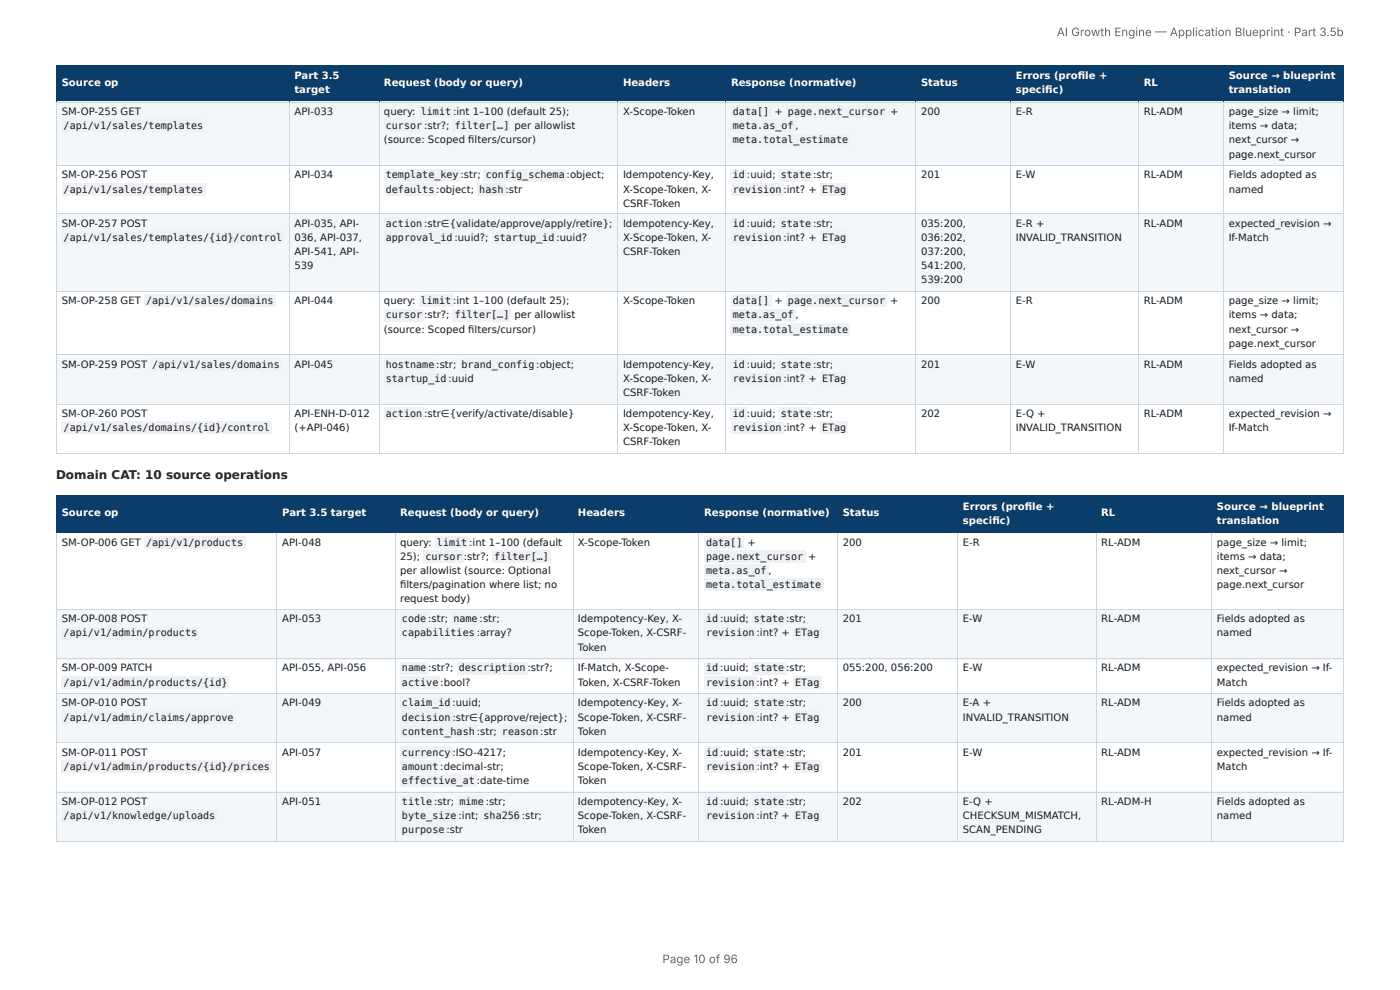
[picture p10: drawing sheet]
<svg xmlns="http://www.w3.org/2000/svg" width="297mm" height="210mm" viewBox="0 0 297 210" stroke-linecap="round" stroke-linejoin="round" font-family="sans-serif">
<defs><g id="words">
<g font-size="2.5" fill="#666">
<text x="224.5" y="7.7">AI Growth Engine — Application Blueprint · Part 3.5b</text>
<text x="140.7" y="204.5">Page 10 of 96</text>
</g>
<text font-size="2.5" fill="#1a1a1a" x="11.9" y="101.8">Domain CAT: 10 source operations</text>
<g font-size="2.1" fill="#fff">
<text x="62.5" y="16.8">Part 3.5</text>
<text x="215.7" y="16.8">Errors (profi le +</text>
<text x="261" y="16.8">Source → blueprint</text>
<text x="13.1" y="18.2">Source op</text>
<text x="62.5" y="19.8">target</text>
<text x="81.6" y="18.2">Request (body or query)</text>
<text x="132.3" y="18.2">Headers</text>
<text x="155.3" y="18.2">Response (normative)</text>
<text x="195.6" y="18.2">Status</text>
<text x="215.7" y="19.8">specifi c)</text>
<text x="242.9" y="18.2">RL</text>
<text x="261" y="19.8">translation</text>
<text x="13.1" y="109.6">Source op</text>
<text x="60" y="109.6">Part 3.5 target</text>
<text x="85" y="109.6">Request (body or query)</text>
<text x="122.7" y="109.6">Headers</text>
<text x="149.6" y="109.6">Response (normative)</text>
<text x="179" y="109.6">Status</text>
<text x="204.5" y="108.2">Errors (profi le +</text>
<text x="204.5" y="111.2">specifi c)</text>
<text x="233.9" y="109.6">RL</text>
<text x="258.5" y="108.2">Source → blueprint</text>
<text x="258.5" y="111.2">translation</text>
</g>
<g font-size="2.1" fill="#1a1a1a">
<text x="13.1" y="24.4">SM-OP-255 GET</text>
<text x="13.5" y="27.4">/api/v1/sales/templates</text>
<text x="62.5" y="24.4">API-033</text>
<text x="81.6" y="24.4">query:</text>
<text x="82" y="27.4">cursor</text>
<text x="89.4" y="24.4">limit :</text>
<text x="90.1" y="27.4">:str?;</text>
<text x="96.6" y="27.4">filter[…]</text>
<text x="97" y="24.4">int 1–100 (default 25);</text>
<text x="109.3" y="27.4">per allowlist</text>
<text x="132.3" y="24.4">X-Scope-Token</text>
<text x="155.7" y="24.4">data[]</text>
<text x="155.7" y="27.4">meta.as_of ,</text>
<text x="164.5" y="24.4">+</text>
<text x="167.4" y="24.4">page.next_cursor</text>
<text x="189.1" y="24.4">+</text>
<text x="195.6" y="24.4">200</text>
<text x="215.7" y="24.4">E-R</text>
<text x="242.9" y="24.4">RL-ADM</text>
<text x="261" y="24.4">page_size → limit;</text>
<text x="261" y="27.4">items → data;</text>
<text x="81.6" y="30.4">(source: Scoped fi lters/cursor)</text>
<text x="155.7" y="30.4">meta.total_estimate</text>
<text x="261" y="30.4">next_cursor →</text>
<text x="261" y="33.5">page.next_cursor</text>
<text x="13.1" y="37.9">SM-OP-256 POST</text>
<text x="13.5" y="40.9">/api/v1/sales/templates</text>
<text x="62.5" y="37.9">API-034</text>
<text x="82" y="37.9">template_key :</text>
<text x="82" y="40.9">defaults :object;</text>
<text x="98.5" y="37.9">str;</text>
<text x="101.8" y="40.9">hash :str</text>
<text x="103.2" y="37.9">config_schema :object;</text>
<text x="132.3" y="37.9">Idempotency-Key,</text>
<text x="132.3" y="40.9">X-Scope-Token, X-</text>
<text x="155.7" y="37.9">id</text>
<text x="155.7" y="40.9">revision :int? +</text>
<text x="158.6" y="37.9">:uuid;</text>
<text x="165.8" y="37.9">state</text>
<text x="172.7" y="37.9">:str;</text>
<text x="174.6" y="40.9">ETag</text>
<text x="195.6" y="37.9">201</text>
<text x="215.7" y="37.9">E-W</text>
<text x="242.9" y="37.9">RL-ADM</text>
<text x="261" y="37.9">Fields adopted as</text>
<text x="261" y="40.9">named</text>
<text x="132.3" y="43.9">CSRF-Token</text>
<text x="13.1" y="48.1">SM-OP-257 POST</text>
<text x="13.5" y="51.1">/api/v1/sales/templates/{id}/control</text>
<text x="62.5" y="48.1">API-035, API-</text>
<text x="62.5" y="51.1">036, API-037,</text>
<text x="82" y="48.1">action</text>
<text x="82" y="51.1">approval_id</text>
<text x="90.1" y="48.1">:str∈{validate/approve/apply/retire};</text>
<text x="96.5" y="51.1">:uuid?;</text>
<text x="104.9" y="51.1">startup_id :uuid?</text>
<text x="132.3" y="48.1">Idempotency-Key,</text>
<text x="132.3" y="51.1">X-Scope-Token, X-</text>
<text x="155.7" y="48.1">id</text>
<text x="155.7" y="51.1">revision :int? +</text>
<text x="158.6" y="48.1">:uuid;</text>
<text x="165.8" y="48.1">state</text>
<text x="172.7" y="48.1">:str;</text>
<text x="174.6" y="51.1">ETag</text>
<text x="195.6" y="48.1">035:200,</text>
<text x="195.6" y="51.1">036:202,</text>
<text x="215.7" y="48.1">E-R +</text>
<text x="215.7" y="51.1">INVALID_TRANSITION</text>
<text x="242.9" y="48.1">RL-ADM</text>
<text x="261" y="48.1">expected_revision →</text>
<text x="261" y="51.1">If-Match</text>
<text x="62.5" y="54.2">API-541, API-</text>
<text x="62.5" y="57.2">539</text>
<text x="132.3" y="54.2">CSRF-Token</text>
<text x="195.6" y="54.2">037:200,</text>
<text x="195.6" y="57.2">541:200,</text>
<text x="13.1" y="64.6">SM-OP-258 GET</text>
<text x="31" y="64.6">/api/v1/sales/domains</text>
<text x="62.5" y="64.6">API-044</text>
<text x="81.6" y="64.6">query:</text>
<text x="89.4" y="64.6">limit :</text>
<text x="97" y="64.6">int 1–100 (default 25);</text>
<text x="132.3" y="64.6">X-Scope-Token</text>
<text x="155.7" y="64.6">data[]</text>
<text x="164.5" y="64.6">+</text>
<text x="167.4" y="64.6">page.next_cursor</text>
<text x="189.1" y="64.6">+</text>
<text x="195.6" y="60.2">539:200</text>
<text x="195.6" y="64.6">200</text>
<text x="215.7" y="64.6">E-R</text>
<text x="242.9" y="64.6">RL-ADM</text>
<text x="261" y="64.6">page_size → limit;</text>
<text x="81.6" y="70.6">(source: Scoped fi lters/cursor)</text>
<text x="82" y="67.6">cursor</text>
<text x="90.1" y="67.6">:str?;</text>
<text x="96.6" y="67.6">filter[…]</text>
<text x="109.3" y="67.6">per allowlist</text>
<text x="155.7" y="67.6">meta.as_of ,</text>
<text x="155.7" y="70.6">meta.total_estimate</text>
<text x="261" y="67.6">items → data;</text>
<text x="261" y="70.6">next_cursor →</text>
<text x="261" y="73.6">page.next_cursor</text>
<text x="13.1" y="78.1">SM-OP-259 POST</text>
<text x="32.4" y="78.1">/api/v1/sales/domains</text>
<text x="62.5" y="78.1">API-045</text>
<text x="82" y="78.1">hostname :str;</text>
<text x="82" y="81.1">startup_id :uuid</text>
<text x="98" y="78.1">brand_config :</text>
<text x="114.6" y="78.1">object;</text>
<text x="132.3" y="78.1">Idempotency-Key,</text>
<text x="132.3" y="81.1">X-Scope-Token, X-</text>
<text x="155.7" y="78.1">id</text>
<text x="155.7" y="81.1">revision :int? +</text>
<text x="158.6" y="78.1">:uuid;</text>
<text x="165.8" y="78.1">state</text>
<text x="172.7" y="78.1">:str;</text>
<text x="174.6" y="81.1">ETag</text>
<text x="195.6" y="78.1">201</text>
<text x="215.7" y="78.1">E-W</text>
<text x="242.9" y="78.1">RL-ADM</text>
<text x="261" y="78.1">Fields adopted as</text>
<text x="261" y="81.1">named</text>
<text x="13.1" y="88.5">SM-OP-260 POST</text>
<text x="62.5" y="88.5">API-ENH-D-012</text>
<text x="82" y="88.5">action</text>
<text x="90.1" y="88.5">:str∈{verify/activate/disable}</text>
<text x="132.3" y="84.1">CSRF-Token</text>
<text x="132.3" y="88.5">Idempotency-Key,</text>
<text x="155.7" y="88.5">id</text>
<text x="158.6" y="88.5">:uuid;</text>
<text x="165.8" y="88.5">state</text>
<text x="172.7" y="88.5">:str;</text>
<text x="195.6" y="88.5">202</text>
<text x="215.7" y="88.5">E-Q +</text>
<text x="242.9" y="88.5">RL-ADM</text>
<text x="261" y="88.5">expected_revision →</text>
<text x="13.5" y="91.5">/api/v1/sales/domains/{id}/control</text>
<text x="62.5" y="91.5">(+API-046)</text>
<text x="132.3" y="91.5">X-Scope-Token, X-</text>
<text x="132.3" y="94.5">CSRF-Token</text>
<text x="155.7" y="91.5">revision :int? +</text>
<text x="174.6" y="91.5">ETag</text>
<text x="215.7" y="91.5">INVALID_TRANSITION</text>
<text x="261" y="91.5">If-Match</text>
<text x="13.1" y="115.8">SM-OP-006 GET</text>
<text x="31" y="115.8">/api/v1/products</text>
<text x="60" y="115.8">API-048</text>
<text x="85" y="115.8">query:</text>
<text x="85" y="118.9">25);</text>
<text x="90.3" y="118.9">cursor :str?;</text>
<text x="92.8" y="115.8">limit :int 1–100 (default</text>
<text x="105" y="118.9">filter[…]</text>
<text x="122.7" y="115.8">X-Scope-Token</text>
<text x="150" y="115.8">data[]</text>
<text x="150" y="118.9">page.next_cursor</text>
<text x="158.8" y="115.8">+</text>
<text x="171.7" y="118.9">+</text>
<text x="179" y="115.8">200</text>
<text x="204.5" y="115.8">E-R</text>
<text x="233.9" y="115.8">RL-ADM</text>
<text x="258.5" y="115.8">page_size → limit;</text>
<text x="258.5" y="118.9">items → data;</text>
<text x="85" y="121.9">per allowlist (source: Optional</text>
<text x="85" y="124.9">fi lters/pagination where list; no</text>
<text x="150" y="121.9">meta.as_of</text>
<text x="150" y="124.9">meta.total_estimate</text>
<text x="163.2" y="121.9">,</text>
<text x="258.5" y="121.9">next_cursor →</text>
<text x="258.5" y="124.9">page.next_cursor</text>
<text x="85" y="127.9">request body)</text>
<text x="13.1" y="132.1">SM-OP-008 POST</text>
<text x="13.5" y="135.1">/api/v1/admin/products</text>
<text x="60" y="132.1">API-053</text>
<text x="85.4" y="132.1">code</text>
<text x="85.4" y="135.1">capabilities :</text>
<text x="90.9" y="132.1">:str;</text>
<text x="96.3" y="132.1">name :str;</text>
<text x="102" y="135.1">array?</text>
<text x="122.7" y="132.1">Idempotency-Key, X-</text>
<text x="122.7" y="135.1">Scope-Token, X-CSRF-</text>
<text x="150" y="132.1">id :uuid;</text>
<text x="150" y="135.1">revision</text>
<text x="160.1" y="132.1">state :str;</text>
<text x="160.7" y="135.1">:int? +</text>
<text x="168.9" y="135.1">ETag</text>
<text x="179" y="132.1">201</text>
<text x="204.5" y="132.1">E-W</text>
<text x="233.9" y="132.1">RL-ADM</text>
<text x="258.5" y="132.1">Fields adopted as</text>
<text x="258.5" y="135.1">named</text>
<text x="13.1" y="142.6">SM-OP-009 PATCH</text>
<text x="60" y="142.6">API-055, API-056</text>
<text x="85.4" y="142.6">name</text>
<text x="90.9" y="142.6">:str?;</text>
<text x="97.4" y="142.6">description</text>
<text x="112" y="142.6">:str?;</text>
<text x="122.7" y="138.2">Token</text>
<text x="122.7" y="142.6">If-Match, X-Scope-</text>
<text x="150" y="142.6">id :uuid;</text>
<text x="160.1" y="142.6">state :str;</text>
<text x="179" y="142.6">055:200, 056:200</text>
<text x="204.5" y="142.6">E-W</text>
<text x="233.9" y="142.6">RL-ADM</text>
<text x="258.5" y="142.6">expected_revision → If-</text>
<text x="13.5" y="145.6">/api/v1/admin/products/{id}</text>
<text x="85.4" y="145.6">active</text>
<text x="93.5" y="145.6">:bool?</text>
<text x="122.7" y="145.6">Token, X-CSRF-Token</text>
<text x="150" y="145.6">revision</text>
<text x="160.7" y="145.6">:int? +</text>
<text x="168.9" y="145.6">ETag</text>
<text x="258.5" y="145.6">Match</text>
<text x="13.1" y="150">SM-OP-010 POST</text>
<text x="13.5" y="153">/api/v1/admin/claims/approve</text>
<text x="60" y="150">API-049</text>
<text x="85.4" y="150">claim_id :uuid;</text>
<text x="85.4" y="153">decision :str∈{approve/reject};</text>
<text x="122.7" y="150">Idempotency-Key, X-</text>
<text x="122.7" y="153">Scope-Token, X-CSRF-</text>
<text x="150" y="150">id :uuid;</text>
<text x="150" y="153">revision</text>
<text x="160.1" y="150">state :str;</text>
<text x="160.7" y="153">:int? +</text>
<text x="168.9" y="153">ETag</text>
<text x="179" y="150">200</text>
<text x="204.5" y="150">E-A +</text>
<text x="204.5" y="153">INVALID_TRANSITION</text>
<text x="233.9" y="150">RL-ADM</text>
<text x="258.5" y="150">Fields adopted as</text>
<text x="258.5" y="153">named</text>
<text x="13.1" y="160.5">SM-OP-011 POST</text>
<text x="60" y="160.5">API-057</text>
<text x="85.4" y="156">content_hash :</text>
<text x="85.4" y="160.5">currency :ISO-4217;</text>
<text x="102" y="156">str;</text>
<text x="106.6" y="156">reason :str</text>
<text x="122.7" y="156">Token</text>
<text x="122.7" y="160.5">Idempotency-Key, X-</text>
<text x="150" y="160.5">id :uuid;</text>
<text x="160.1" y="160.5">state :str;</text>
<text x="179" y="160.5">201</text>
<text x="204.5" y="160.5">E-W</text>
<text x="233.9" y="160.5">RL-ADM</text>
<text x="258.5" y="160.5">expected_revision → If-</text>
<text x="13.5" y="163.5">/api/v1/admin/products/{id}/prices</text>
<text x="85.4" y="163.5">amount</text>
<text x="85.4" y="166.5">effective_at :</text>
<text x="93.5" y="163.5">:decimal-str;</text>
<text x="102" y="166.5">date-time</text>
<text x="122.7" y="163.5">Scope-Token, X-CSRF-</text>
<text x="122.7" y="166.5">Token</text>
<text x="150" y="163.5">revision</text>
<text x="160.7" y="163.5">:int? +</text>
<text x="168.9" y="163.5">ETag</text>
<text x="258.5" y="163.5">Match</text>
<text x="13.1" y="170.9">SM-OP-012 POST</text>
<text x="13.5" y="173.9">/api/v1/knowledge/uploads</text>
<text x="60" y="170.9">API-051</text>
<text x="85.4" y="170.9">title :str;</text>
<text x="85.4" y="173.9">byte_size</text>
<text x="97.4" y="173.9">:int;</text>
<text x="97.6" y="170.9">mime</text>
<text x="102.7" y="173.9">sha256</text>
<text x="103.2" y="170.9">:str;</text>
<text x="110.8" y="173.9">:str;</text>
<text x="122.7" y="170.9">Idempotency-Key, X-</text>
<text x="122.7" y="173.9">Scope-Token, X-CSRF-</text>
<text x="150" y="170.9">id :uuid;</text>
<text x="150" y="173.9">revision</text>
<text x="160.1" y="170.9">state :str;</text>
<text x="160.7" y="173.9">:int? +</text>
<text x="168.9" y="173.9">ETag</text>
<text x="179" y="170.9">202</text>
<text x="204.5" y="170.9">E-Q +</text>
<text x="204.5" y="173.9">CHECKSUM_MISMATCH,</text>
<text x="233.9" y="170.9">RL-ADM-H</text>
<text x="258.5" y="170.9">Fields adopted as</text>
<text x="258.5" y="173.9">named</text>
<text x="85.4" y="176.9">purpose :</text>
<text x="95.5" y="176.9">str</text>
<text x="122.7" y="176.9">Token</text>
<text x="204.5" y="176.9">SCAN_PENDING</text>
</g>
</g></defs>
<g fill="#0b3d6b">
<path d="M12.1 14h49.2v7.6h-49.2z"/>
<path d="M61.3 14h19.1v7.6h-19.1z"/>
<path d="M80.4 14h50.9v7.6h-50.9z"/>
<path d="M131.3 14h22.9v7.6h-22.9z"/>
<path d="M154.2 14h40.4v7.6h-40.4z"/>
<path d="M194.6 14h20.1v7.6h-20.1z"/>
<path d="M214.7 14h27.1v7.6h-27.1z"/>
<path d="M241.8 14h18.1v7.6h-18.1z"/>
<path d="M259.9 14h25.5v7.6h-25.5z"/>
</g>
<g fill="#f4f7fa">
<path d="M12.1 21.6h49.2v13.5h-49.2z"/>
<path d="M61.3 21.6h19.1v13.5h-19.1z"/>
<path d="M80.4 21.6h50.9v13.5h-50.9z"/>
<path d="M131.3 21.6h22.9v13.5h-22.9z"/>
<path d="M154.2 21.6h40.4v13.5h-40.4z"/>
<path d="M194.6 21.6h20.1v13.5h-20.1z"/>
<path d="M214.7 21.6h27.1v13.5h-27.1z"/>
<path d="M241.8 21.6h18.1v13.5h-18.1z"/>
<path d="M259.9 21.6h25.5v13.5h-25.5z"/>
<path d="M12.1 45.5h49.2v16.5h-49.2z"/>
<path d="M61.3 45.5h19.1v16.5h-19.1z"/>
<path d="M80.4 45.5h50.9v16.5h-50.9z"/>
<path d="M131.3 45.5h22.9v16.5h-22.9z"/>
<path d="M154.2 45.5h40.4v16.5h-40.4z"/>
<path d="M194.6 45.5h20.1v16.5h-20.1z"/>
<path d="M214.7 45.5h27.1v16.5h-27.1z"/>
<path d="M241.8 45.5h18.1v16.5h-18.1z"/>
<path d="M259.9 45.5h25.5v16.5h-25.5z"/>
<path d="M12.1 75.3h49.2v10.4h-49.2z"/>
<path d="M61.3 75.3h19.1v10.4h-19.1z"/>
<path d="M80.4 75.3h50.9v10.4h-50.9z"/>
<path d="M131.3 75.3h22.9v10.4h-22.9z"/>
<path d="M154.2 75.3h40.4v10.4h-40.4z"/>
<path d="M194.6 75.3h20.1v10.4h-20.1z"/>
<path d="M214.7 75.3h27.1v10.4h-27.1z"/>
<path d="M241.8 75.3h18.1v10.4h-18.1z"/>
<path d="M259.9 75.3h25.5v10.4h-25.5z"/>
</g>
<path d="M11.9 13.9h273.5M12 13.8v8M61.4 13.8v8M80.5 13.8v8M131.2 13.8v8M154.1 13.8v8M194.5 13.8v8M214.6 13.8v8M241.9 13.8v8M259.8 13.8v8M285.3 13.8v8M11.9 21.7h273.5" fill="none" stroke="#0b3d6b" stroke-width=".21"/>
<g fill="none" stroke="#c9d6e3" stroke-width=".21">
<path d="M11.9 21.7h273.5M11.9 35.2h273.5M12 21.8v74.6M61.4 21.8v74.6M80.5 21.8v74.6M131.2 21.8v74.6M154.1 21.8v74.6M194.5 21.8v74.6M214.6 21.8v74.6M241.9 21.8v74.6M259.8 21.8v74.6M285.3 21.8v74.6"/>
<path d="M11.9 45.4h273.5M11.9 61.9h273.5M11.9 75.4h273.5M11.9 85.8h273.5M11.9 96.3h273.5"/>
</g>
<g fill="#0b3d6b">
<path d="M12.1 105.2h46.8v7.8h-46.8z"/>
<path d="M58.9 105.2h25v7.8h-25z"/>
<path d="M83.9 105.2h37.7v7.8h-37.7z"/>
<path d="M121.6 105.2h26.8v7.8h-26.8z"/>
<path d="M148.4 105.2h29.5v7.8h-29.5z"/>
<path d="M177.9 105.2h25.5v7.8h-25.5z"/>
<path d="M203.4 105.2h29.4v7.8h-29.4z"/>
<path d="M232.8 105.2h24.5v7.8h-24.5z"/>
<path d="M257.3 105.2h28.1v7.8h-28.1z"/>
</g>
<g fill="#f4f7fa">
<path d="M12.1 129.5h46.8v10.5h-46.8z"/>
<path d="M58.9 129.5h25v10.5h-25z"/>
<path d="M83.9 129.5h37.7v10.5h-37.7z"/>
<path d="M121.6 129.5h26.8v10.5h-26.8z"/>
<path d="M148.4 129.5h29.5v10.5h-29.5z"/>
<path d="M177.9 129.5h25.5v10.5h-25.5z"/>
<path d="M203.4 129.5h29.4v10.5h-29.4z"/>
<path d="M232.8 129.5h24.5v10.5h-24.5z"/>
<path d="M257.3 129.5h28.1v10.5h-28.1z"/>
<path d="M12.1 147.4h46.8v10.2h-46.8z"/>
<path d="M58.9 147.4h25v10.2h-25z"/>
<path d="M83.9 147.4h37.7v10.2h-37.7z"/>
<path d="M121.6 147.4h26.8v10.2h-26.8z"/>
<path d="M148.4 147.4h29.5v10.2h-29.5z"/>
<path d="M177.9 147.4h25.5v10.2h-25.5z"/>
<path d="M203.4 147.4h29.4v10.2h-29.4z"/>
<path d="M232.8 147.4h24.5v10.2h-24.5z"/>
<path d="M257.3 147.4h28.1v10.2h-28.1z"/>
<path d="M12.1 168.1h46.8v10.4h-46.8z"/>
<path d="M58.9 168.1h25v10.4h-25z"/>
<path d="M83.9 168.1h37.7v10.4h-37.7z"/>
<path d="M121.6 168.1h26.8v10.4h-26.8z"/>
<path d="M148.4 168.1h29.5v10.4h-29.5z"/>
<path d="M177.9 168.1h25.5v10.4h-25.5z"/>
<path d="M203.4 168.1h29.4v10.4h-29.4z"/>
<path d="M232.8 168.1h24.5v10.4h-24.5z"/>
<path d="M257.3 168.1h28.1v10.4h-28.1z"/>
</g>
<path d="M11.9 105.3h273.5M11.9 113.1h273.5M12 105.2v8M58.8 105.2v8M84 105.2v8M121.7 105.2v8M148.5 105.2v8M177.8 105.2v8M203.3 105.2v8M232.9 105.2v8M257.4 105.2v8M285.3 105.2v8" fill="none" stroke="#0b3d6b" stroke-width=".21"/>
<g fill="none" stroke="#c9d6e3" stroke-width=".21">
<path d="M12 113.2v65.3M58.8 113.2v65.3M84 113.2v65.3M121.7 113.2v65.3M148.5 113.2v65.3M177.8 113.2v65.3M203.3 113.2v65.3M232.9 113.2v65.3M257.4 113.2v65.3M285.3 113.2v65.3M11.9 129.4h273.5M11.9 139.9h273.5"/>
<path d="M11.9 147.3h273.5M11.9 157.7h273.5M11.9 168.2h273.5M11.9 178.7h273.5"/>
</g>
<g fill="#eef2f6">
<path d="M13.1 25.4h30.6v2.6h-30.6z"/>
<path d="M89.1 22.4h7.2v2.6h-7.2z"/>
<path d="M81.6 25.4h8.5v2.6h-8.5z"/>
<path d="M96.1 25.4h12.5v2.6h-12.5z"/>
<path d="M155.2 22.4h8.6v2.6h-8.6z"/>
<path d="M167.1 22.4h21.3v2.6h-21.3z"/>
<path d="M155.2 25.4h13.9v2.6h-13.9z"/>
<path d="M155.2 28.4h25.3v2.6h-25.3z"/>
<path d="M13.1 38.9h30.6v2.6h-30.6z"/>
<path d="M81.6 35.9h16.3v2.6h-16.3z"/>
<path d="M102.7 35.9h17.7v2.6h-17.7z"/>
<path d="M81.6 38.9h11.1v2.6h-11.1z"/>
<path d="M101.3 38.9h6.1v2.6h-6.1z"/>
<path d="M155.2 35.9h3.4v2.6h-3.4z"/>
<path d="M165.4 35.9h7.3v2.6h-7.3z"/>
<path d="M155.2 38.9h11.2v2.6h-11.2z"/>
<path d="M174.3 38.9h5.8v2.6h-5.8z"/>
<path d="M13.1 49.1h47.2v2.6h-47.2z"/>
<path d="M81.6 46.1h8.5v2.6h-8.5z"/>
<path d="M81.6 49.1h14.9v2.6h-14.9z"/>
<path d="M104.6 49.1h13.6v2.6h-13.6z"/>
<path d="M155.2 46.1h3.4v2.6h-3.4z"/>
<path d="M165.4 46.1h7.3v2.6h-7.3z"/>
<path d="M155.2 49.1h11.2v2.6h-11.2z"/>
<path d="M174.3 49.1h5.8v2.6h-5.8z"/>
<path d="M30.6 62.6h27.9v2.6h-27.9z"/>
<path d="M89.1 62.6h7.2v2.6h-7.2z"/>
<path d="M81.6 65.6h8.5v2.6h-8.5z"/>
<path d="M96.1 65.6h12.5v2.6h-12.5z"/>
<path d="M155.2 62.6h8.6v2.6h-8.6z"/>
<path d="M167.1 62.6h21.3v2.6h-21.3z"/>
<path d="M155.2 65.6h13.9v2.6h-13.9z"/>
<path d="M155.2 68.6h25.3v2.6h-25.3z"/>
<path d="M32 76.1h27.7v2.6h-27.7z"/>
<path d="M81.6 76.1h11.1v2.6h-11.1z"/>
<path d="M97.7 76.1h16.3v2.6h-16.3z"/>
<path d="M81.6 79.1h13.7v2.6h-13.7z"/>
<path d="M155.2 76.1h3.4v2.6h-3.4z"/>
<path d="M165.4 76.1h7.3v2.6h-7.3z"/>
<path d="M155.2 79.1h11.2v2.6h-11.2z"/>
<path d="M174.3 79.1h5.8v2.6h-5.8z"/>
<path d="M13.1 89.5h44.6v2.6h-44.6z"/>
<path d="M81.6 86.5h8.5v2.6h-8.5z"/>
<path d="M155.2 86.5h3.4v2.6h-3.4z"/>
<path d="M165.4 86.5h7.3v2.6h-7.3z"/>
<path d="M155.2 89.5h11.2v2.6h-11.2z"/>
<path d="M174.3 89.5h5.8v2.6h-5.8z"/>
<path d="M30.6 113.8h21.5v2.7h-21.5z"/>
<path d="M92.5 113.8h7.2v2.7h-7.2z"/>
<path d="M89.9 116.9h8.6v2.6h-8.6z"/>
<path d="M104.6 116.9h12.4v2.6h-12.4z"/>
<path d="M149.6 113.8h8.4v2.7h-8.4z"/>
<path d="M149.6 116.9h21.5v2.6h-21.5z"/>
<path d="M149.6 119.9h13.6v2.6h-13.6z"/>
<path d="M149.6 122.9h25.3v2.6h-25.3z"/>
<path d="M13.1 133.1h29.2v2.6h-29.2z"/>
<path d="M85.1 130.1h5.8v2.6h-5.8z"/>
<path d="M95.9 130.1h6v2.6h-6z"/>
<path d="M85.1 133.1h16.2v2.6h-16.2z"/>
<path d="M149.6 130.1h3.4v2.6h-3.4z"/>
<path d="M159.8 130.1h7.3v2.6h-7.3z"/>
<path d="M149.6 133.1h11v2.6h-11z"/>
<path d="M168.5 133.1h6v2.6h-6z"/>
<path d="M13.1 143.6h35.6v2.6h-35.6z"/>
<path d="M85.1 140.6h5.8v2.6h-5.8z"/>
<path d="M97.1 140.6h14.9v2.6h-14.9z"/>
<path d="M85.1 143.6h8.4v2.6h-8.4z"/>
<path d="M149.6 140.6h3.4v2.6h-3.4z"/>
<path d="M159.8 140.6h7.3v2.6h-7.3z"/>
<path d="M149.6 143.6h11v2.6h-11z"/>
<path d="M168.5 143.6h6v2.6h-6z"/>
<path d="M13.1 151h37v2.6h-37z"/>
<path d="M85.1 148h11v2.6h-11z"/>
<path d="M85.1 151h11v2.6h-11z"/>
<path d="M85.1 154h16.2v2.6h-16.2z"/>
<path d="M106.2 154h8.6v2.6h-8.6z"/>
<path d="M149.6 148h3.4v2.6h-3.4z"/>
<path d="M159.8 148h7.3v2.6h-7.3z"/>
<path d="M149.6 151h11v2.6h-11z"/>
<path d="M168.5 151h6v2.6h-6z"/>
<path d="M13.1 161.5h44.6v2.6h-44.6z"/>
<path d="M85.1 158.5h11v2.6h-11z"/>
<path d="M85.1 161.5h8.4v2.6h-8.4z"/>
<path d="M85.1 164.5h16.2v2.6h-16.2z"/>
<path d="M149.6 158.5h3.4v2.6h-3.4z"/>
<path d="M159.8 158.5h7.3v2.6h-7.3z"/>
<path d="M149.6 161.5h11v2.6h-11z"/>
<path d="M168.5 161.5h6v2.6h-6z"/>
<path d="M13.1 171.9h33v2.6h-33z"/>
<path d="M85.1 168.9h7.2v2.6h-7.2z"/>
<path d="M97.1 168.9h6v2.6h-6z"/>
<path d="M85.1 171.9h12.2v2.6h-12.2z"/>
<path d="M102.3 171.9h8.5v2.6h-8.5z"/>
<path d="M85.1 174.9h9.8v2.6h-9.8z"/>
<path d="M149.6 168.9h3.4v2.6h-3.4z"/>
<path d="M159.8 168.9h7.3v2.6h-7.3z"/>
<path d="M149.6 171.9h11v2.6h-11z"/>
<path d="M168.5 171.9h6v2.6h-6z"/>
</g>
<use href="#words"/>
</svg>
